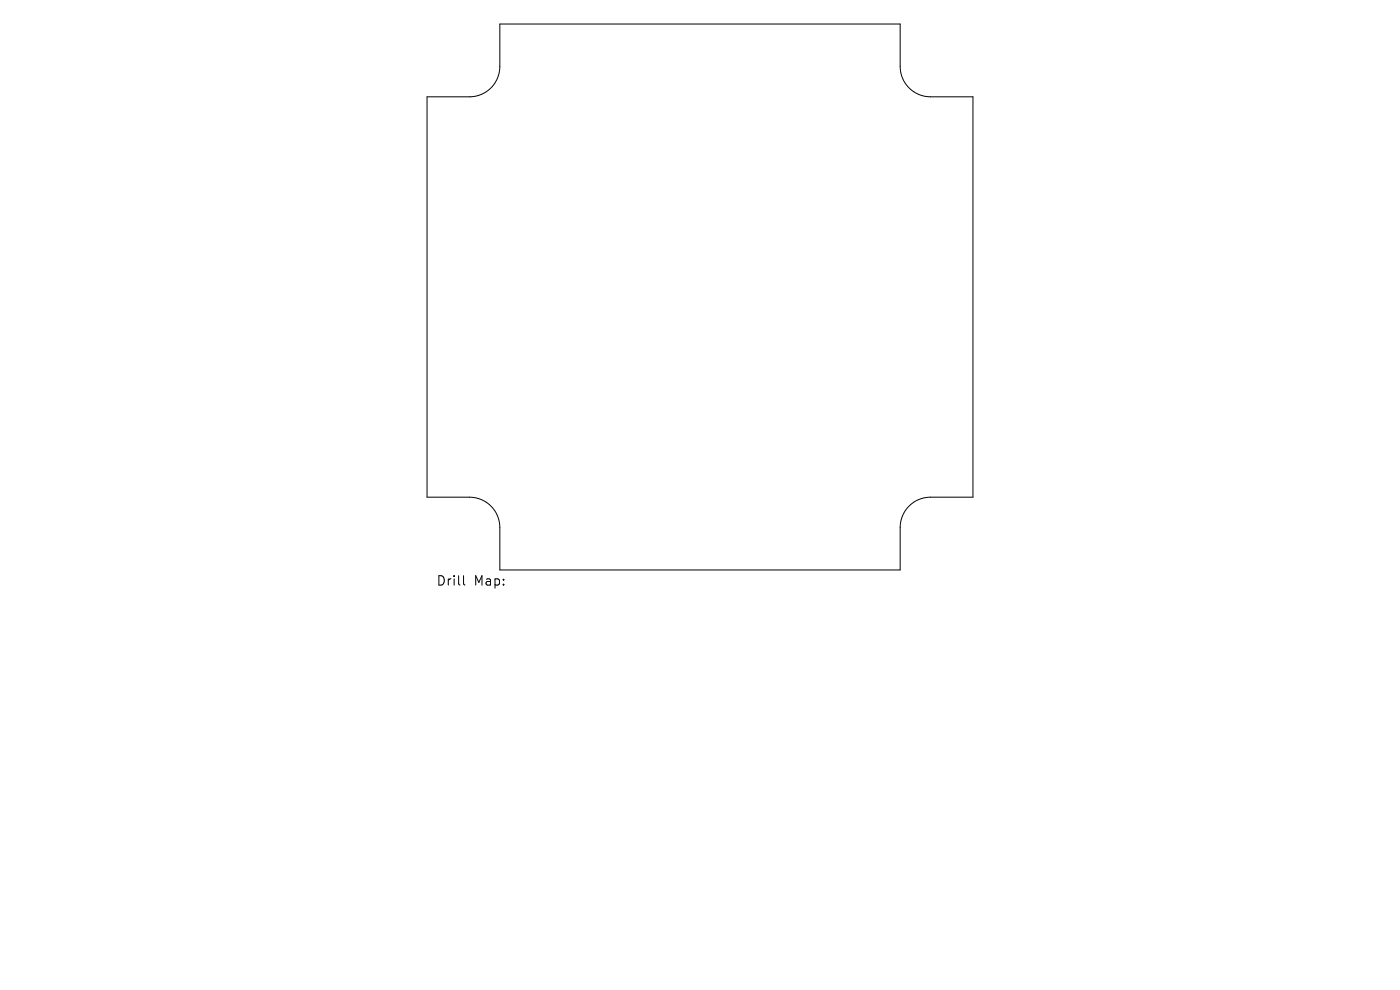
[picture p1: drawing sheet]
<svg xmlns="http://www.w3.org/2000/svg" width="297mm" height="210mm" viewBox="0 0 297 210" stroke-linecap="round" stroke-linejoin="round" font-family="sans-serif">
<defs><g id="words">
<g font-size="2.8">
<text x="92.5" y="124.5">Drill</text>
<text x="100.5" y="124.5">Map:</text>
</g>
</g></defs>
<path d="M90.6 20.5h9a6.4 6.4 0 0 0 6.4-6.4v-9h85v9a6.4 6.4 0 0 0 6.4 6.4h9v85h-9a6.4 6.4 0 0 0-6.4 6.4v9h-85v-9a6.4 6.4 0 0 0-6.4-6.4h-9zM98.3 122.1v1.7l.3 .3" fill="none" stroke="#000" stroke-width=".21"/>
<use href="#words"/>
</svg>
